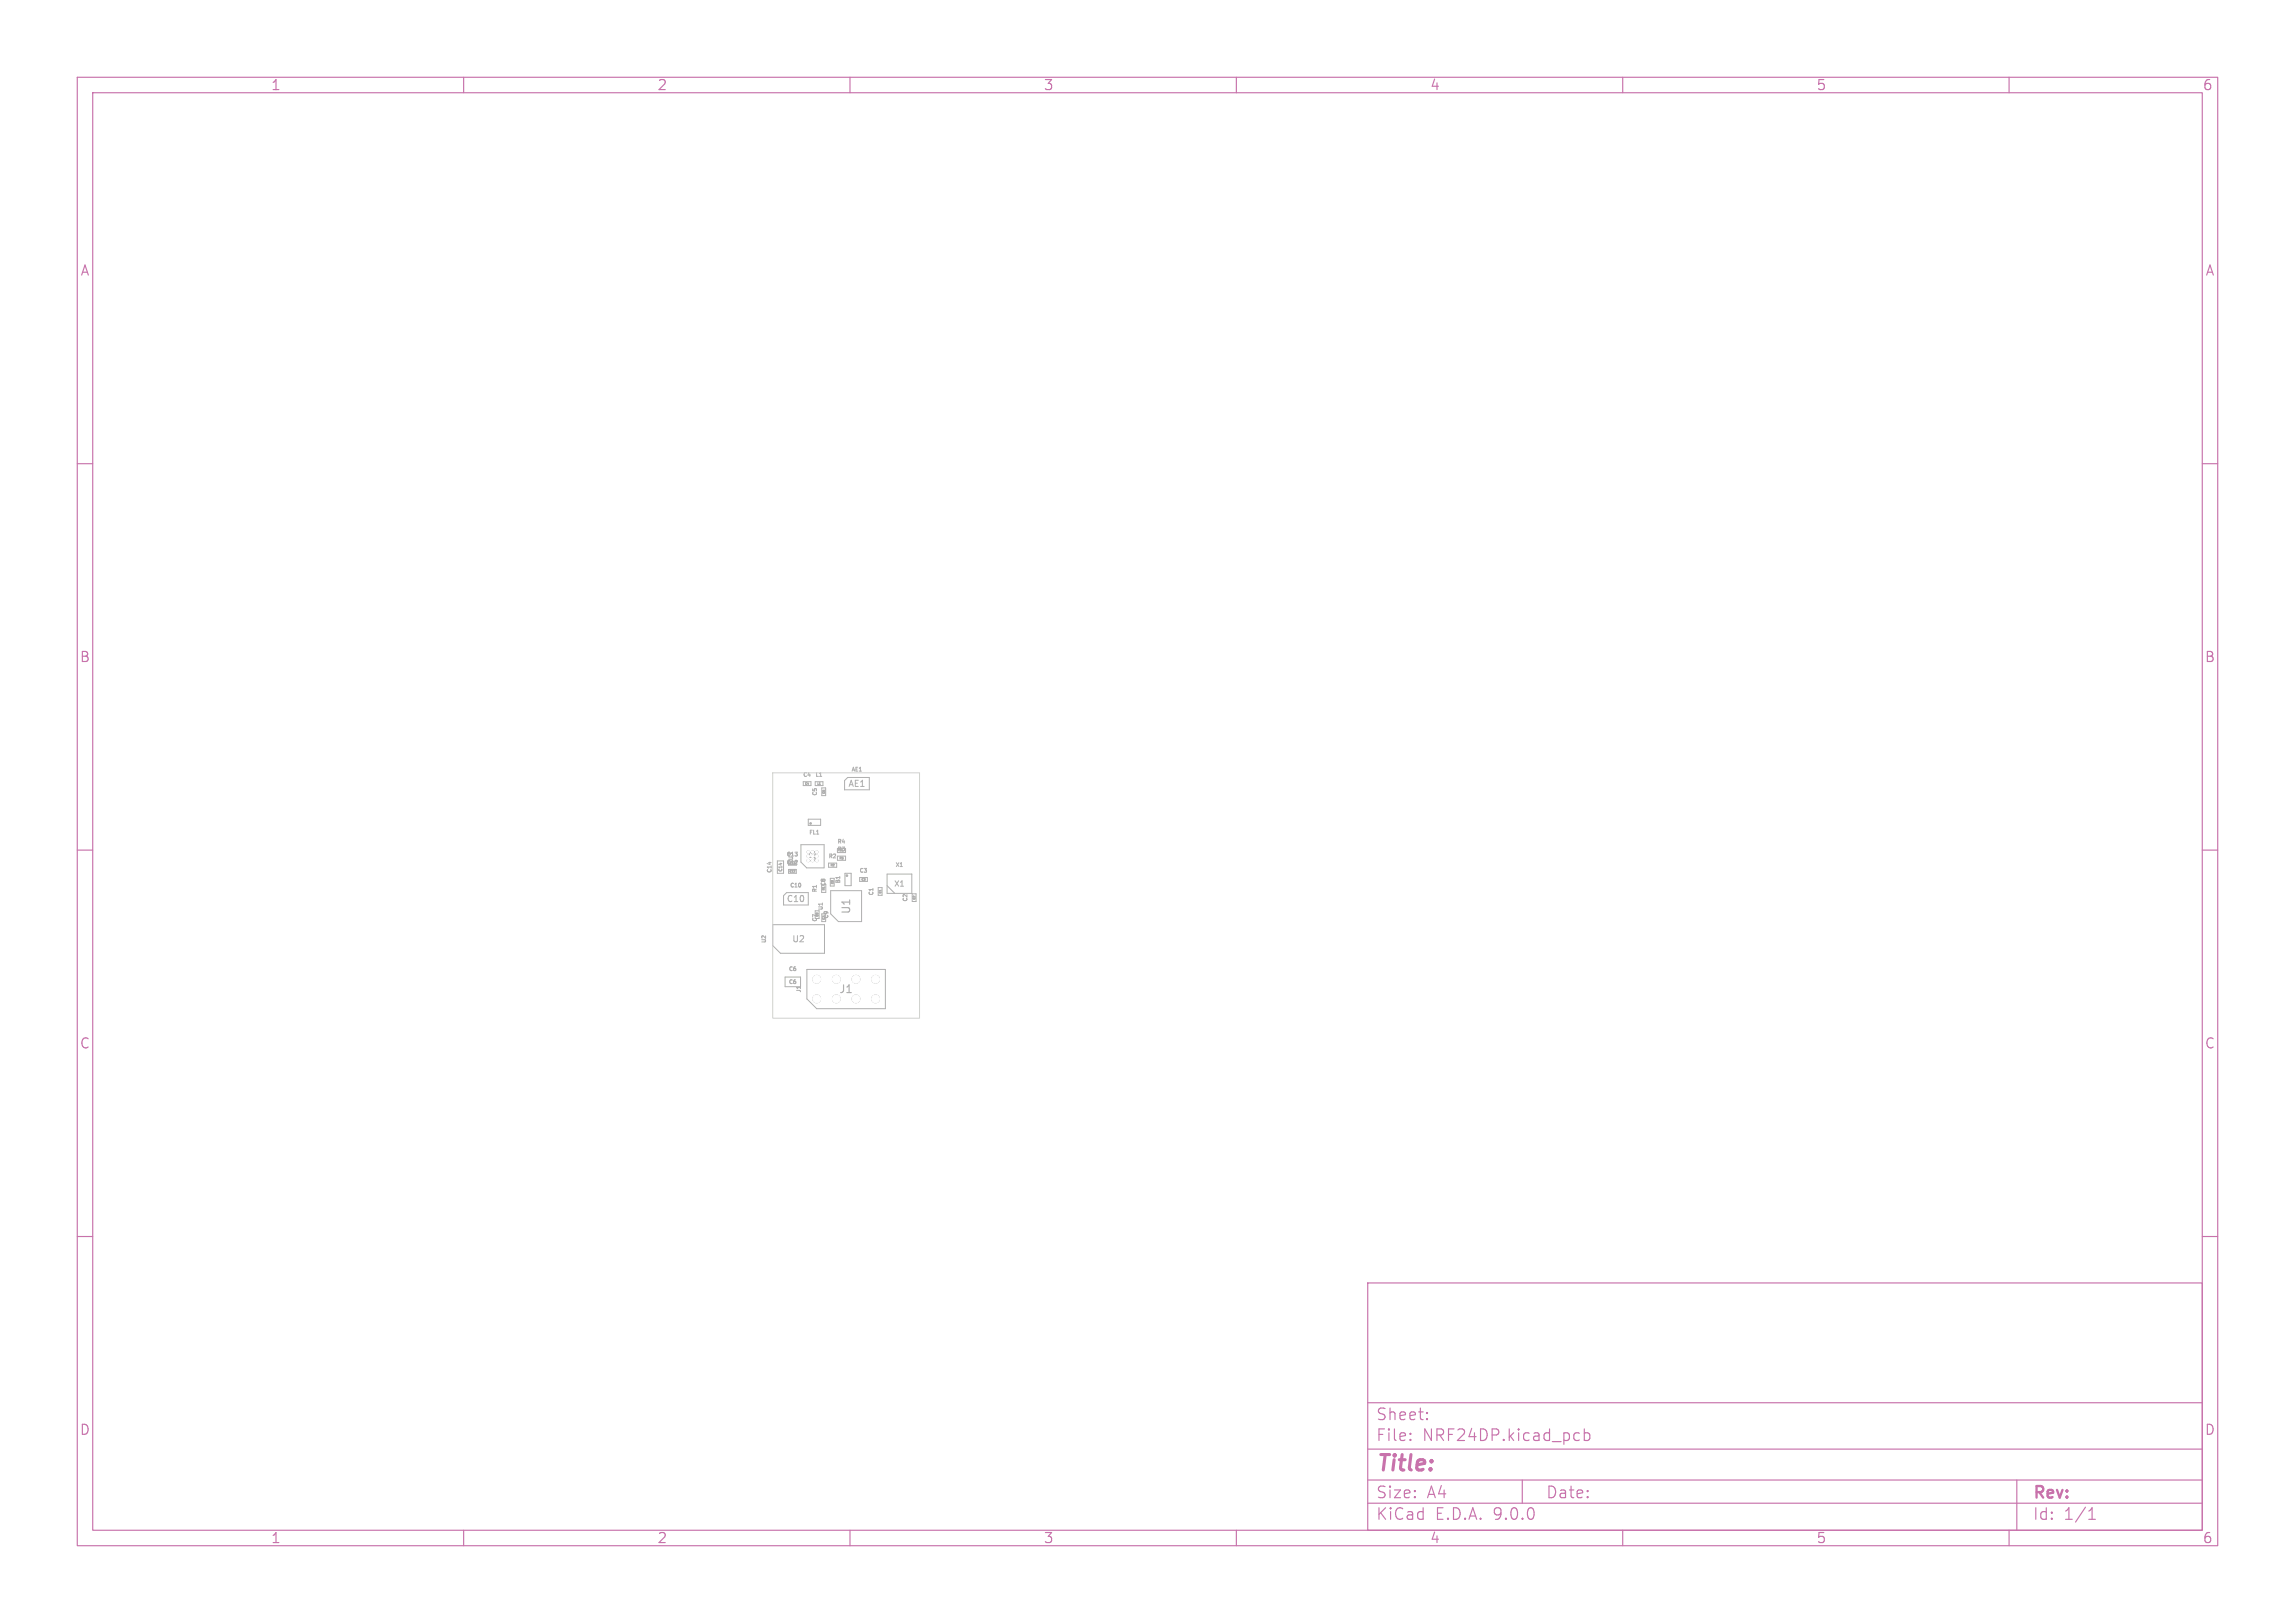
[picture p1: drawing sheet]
<svg xmlns="http://www.w3.org/2000/svg" width="297mm" height="210mm" viewBox="0 0 297 210" stroke-linecap="round" stroke-linejoin="round" font-family="sans-serif">
<defs><g id="words">
<text font-size="2.8" fill="#c872ab" x="178" y="190.9">Title:</text>
<g font-size="2.1" fill="#c872ab">
<text x="178" y="184">Sheet:</text>
<text x="178" y="186.7">File:</text>
<text x="184.1" y="186.7">NRF24DP.kicad_pcb</text>
<text x="178" y="196.9">KiCad</text>
<text x="178" y="194.1">Size:</text>
<text x="184.7" y="194.1">A4</text>
<text x="185.7" y="196.9">E.D.A.</text>
<text x="193.3" y="196.9">9.0.0</text>
<text x="200" y="194.1">Date:</text>
<text x="263" y="194.3">Rev:</text>
<text x="263" y="196.9">Id:</text>
<text x="267.1" y="196.9">1/1</text>
</g>
<g font-size="1.8" fill="#c872ab">
<text x="35" y="11.9">1</text>
<text x="85" y="11.9">2</text>
<text x="135" y="11.9">3</text>
<text x="185" y="11.9">4</text>
<text x="235" y="11.9">5</text>
<text x="285" y="11.9">6</text>
<text x="10.3" y="35.9">A</text>
<text x="285.4" y="35.9">A</text>
<text x="10.3" y="85.9">B</text>
<text x="285.3" y="85.9">B</text>
<text x="10.3" y="135.9">C</text>
<text x="285.3" y="135.9">C</text>
<text x="10.3" y="185.9">D</text>
<text x="285.3" y="185.9">D</text>
<text x="35" y="199.9">1</text>
<text x="85" y="199.9">2</text>
<text x="135" y="199.9">3</text>
<text x="185" y="199.9">4</text>
<text x="235" y="199.9">5</text>
<text x="285" y="199.9">6</text>
</g>
<g font-size="1.4" fill="#afafaf">
<text x="110.2" y="118.4" transform="rotate(-90 110.2 118.4)">U1</text>
<text x="108.5" y="128.7">J1</text>
</g>
<g font-size="1.1" fill="#afafaf">
<text x="109.7" y="102">AE1</text>
<text x="101.7" y="116.9">C10</text>
<text x="102.4" y="122.1">U2</text>
</g>
<text font-size="1" fill="#fff" x="105.7" y="111.6" transform="rotate(-90 105.7 111.6)">U3</text>
<text font-size="1" fill="#afafaf" x="115.6" y="114.9">X1</text>
<g font-size=".7" fill="#afafaf">
<text x="103.9" y="100.6">C4</text>
<text x="105.5" y="100.6">L1</text>
<text x="110.2" y="99.9">AE1</text>
<text x="105.8" y="103" transform="rotate(-90 105.8 103)">C5</text>
<text x="99.9" y="113" transform="rotate(-90 99.9 113)">C14</text>
<text x="101.8" y="112">C12</text>
<text x="101.8" y="110.9">C13</text>
<text x="102.7" y="111.4" transform="rotate(-90 102.7 111.4)">U3</text>
<text x="104.7" y="108.1">FL1</text>
<text x="107.2" y="111.2">R2</text>
<text x="108.3" y="110.3">R3</text>
<text x="108.3" y="109.3">R4</text>
<text x="111.2" y="113">C3</text>
<text x="115.9" y="112.3">X1</text>
<text x="102.2" y="114.9">C10</text>
<text x="105.8" y="115.5" transform="rotate(-90 105.8 115.5)">R1</text>
<text x="105.8" y="119.3" transform="rotate(-90 105.8 119.3)">C7</text>
<text x="106.6" y="117.8" transform="rotate(-90 106.6 117.8)">U1</text>
<text x="106.9" y="114.7" transform="rotate(-90 106.9 114.7)">C8</text>
<text x="107.3" y="118.9" transform="rotate(-90 107.3 118.9)">C9</text>
<text x="108.8" y="114.4" transform="rotate(-90 108.8 114.4)">B1</text>
<text x="113.1" y="115.9" transform="rotate(-90 113.1 115.9)">C1</text>
<text x="117.5" y="116.7" transform="rotate(-90 117.5 116.7)">C2</text>
<text x="99.2" y="122.1" transform="rotate(-90 99.2 122.1)">U2</text>
<text x="102" y="125.7">C6</text>
<text x="102" y="127.4">C6</text>
<text x="103.7" y="128.5" transform="rotate(-90 103.7 128.5)">J1</text>
</g>
<text font-size=".6" fill="#afafaf" x="101.3" y="112.8" transform="rotate(-90 101.3 112.8)">C14</text>
<g font-size=".4" fill="#afafaf">
<text x="107.5" y="112.1">R2</text>
<text x="108.6" y="111.2">R3</text>
<text x="108.6" y="110.2">R4</text>
<text x="106.8" y="115.2" transform="rotate(-90 106.8 115.2)">R1</text>
</g>
<g font-size=".3" fill="#afafaf">
<text x="104.2" y="101.6">C4</text>
<text x="105.7" y="101.6">L1</text>
<text x="106.8" y="102.7" transform="rotate(-90 106.8 102.7)">C5</text>
<text x="102.2" y="112.9">C12</text>
<text x="111.5" y="114">C3</text>
<text x="105.9" y="118.6" transform="rotate(-90 105.9 118.6)">C9</text>
<text x="106.8" y="119" transform="rotate(-90 106.8 119)">C7</text>
<text x="107.9" y="114.4" transform="rotate(-90 107.9 114.4)">C8</text>
<text x="114.1" y="115.6" transform="rotate(-90 114.1 115.6)">C1</text>
<text x="118.5" y="116.4" transform="rotate(-90 118.5 116.4)">C2</text>
</g>
</g></defs>
<g fill="none" stroke="#c872ab" stroke-width=".15">
<path d="M10 10h277v190h-277zM12 12h273v186h-273zM60 10v2M110 10v2M160 10v2M210 10v2M260 10v2M10 60h2M285 60h2M10 110h2M285 110h2M10 160h2"/>
<path d="M177 166h108v32h-108zM285 160h2M60 198v2M110 198v2M160 198v2M177 194.5h108M177 191.5h108M177 187.5h108M177 181.5h108M182.5 186.3h.1l-.1 .1M182.5 186.3v.1M182.5 185.5v.1"/>
<path d="M182.5 185.5h.1l-.1 .1M184.7 183.6v.1M184.7 183.6h-.1l.1 .1M184.7 182.8v.1M184.7 182.8h-.1l.1 .1M197 191.5v3M204 185.4l.4 .1M204.4 186.3l-.4 .1M205 185.5l.5-.1 .2 .3v.4l-.1 .2-.1 .1-.5-.1M205 184.9v1.5M210 198v2M260 198v2"/>
<path d="M261 191.5v6.5M270.3 196.6h.9M270.3 195.5l.4-.4v1.5"/>
</g>
<g fill="none" stroke="#afafaf" stroke-width=".13">
<path d="M100 119.7h6.7v3.7h-5.7l-1-1zM100.6 111.4h.8v1.6h-.8zM101.4 115.9l.4-.4h2.8v1.6h-3.2M102 112.5h1.1v.5h-1.1zM103.6 109.3h3v3h-2.2l-.8-.7zM103.9 101.2h1.1v.5h-1.1zM104.6 106h1.6v.8h-1.6zM105.5 101.2h1v.5h-1zM105.5 118.9v-1h.5v1M106.3 114.4v1.1h.6v-1.1M106.3 118.3h.5v1h-.5zM106.3 102h.5v1h-.5z"/>
<path d="M107.2 111.7h1.1v.5h-1.1zM107.4 113.7h.5v1h-.5zM107.5 115.3h4v4h-3l-1-1zM108.4 110.8h1v.5h-1zM109.3 113h.8v1.6h-.8zM109.7 100.6h2.8v1.6h-3.2v-1.2zM111.2 113.6h1v.5h-1zM113.6 114.9h.5v1h-.5zM114.8 113.1h3.2v2.5h-3.2zM114.8 114.6l1 1M118.1 115.7h.4v1h-.4zM101.6 126.4h2v1.3h-2z"/>
<path d="M104.4 125.4h10.2v5.1h-8.9l-1.3-1.2z"/>
</g>
<g fill="#afafaf" stroke="#afafaf" stroke-width=".13">
<circle cx="109.6" cy="113.3" r=".11"/>
<circle cx="104.9" cy="106.5" r=".11"/>
<circle cx="105.7" cy="129.3" r=".5"/>
<circle cx="105.7" cy="126.7" r=".5"/>
<circle cx="108.2" cy="129.3" r=".5"/>
<circle cx="108.2" cy="126.7" r=".5"/>
<circle cx="110.8" cy="129.3" r=".5"/>
<circle cx="110.8" cy="126.7" r=".5"/>
<circle cx="113.3" cy="129.3" r=".5"/>
<circle cx="113.3" cy="126.7" r=".5"/>
<circle cx="104.6" cy="111.3" r=".15"/>
<circle cx="104.6" cy="110.8" r=".15"/>
<circle cx="104.6" cy="110.3" r=".15"/>
</g>
<path d="M100 100h19v31.8h-19z" fill="none" stroke="#d0d2cd" stroke-width=".13"/>
<g fill="#d0d2cd" stroke="#d0d2cd" stroke-width=".13">
<circle cx="105.7" cy="129.3" r=".5"/>
<circle cx="105.7" cy="126.7" r=".5"/>
<circle cx="108.2" cy="129.3" r=".5"/>
<circle cx="108.2" cy="126.7" r=".5"/>
<circle cx="110.8" cy="129.3" r=".5"/>
<circle cx="110.8" cy="126.7" r=".5"/>
<circle cx="113.3" cy="129.3" r=".5"/>
<circle cx="113.3" cy="126.7" r=".5"/>
<circle cx="104.6" cy="111.3" r=".15"/>
<circle cx="104.6" cy="110.8" r=".15"/>
<circle cx="104.6" cy="110.3" r=".15"/>
</g>
<g fill="#fff" stroke="#fff" stroke-width=".13">
<circle cx="105.7" cy="129.3" r=".5"/>
<circle cx="105.7" cy="126.7" r=".5"/>
<circle cx="108.2" cy="129.3" r=".5"/>
<circle cx="108.2" cy="126.7" r=".5"/>
<circle cx="110.8" cy="129.3" r=".5"/>
<circle cx="110.8" cy="126.7" r=".5"/>
<circle cx="113.3" cy="129.3" r=".5"/>
<circle cx="113.3" cy="126.7" r=".5"/>
<circle cx="104.6" cy="111.3" r=".15"/>
<circle cx="104.6" cy="110.8" r=".15"/>
<circle cx="104.6" cy="110.3" r=".15"/>
</g>
<use href="#words"/>
</svg>
